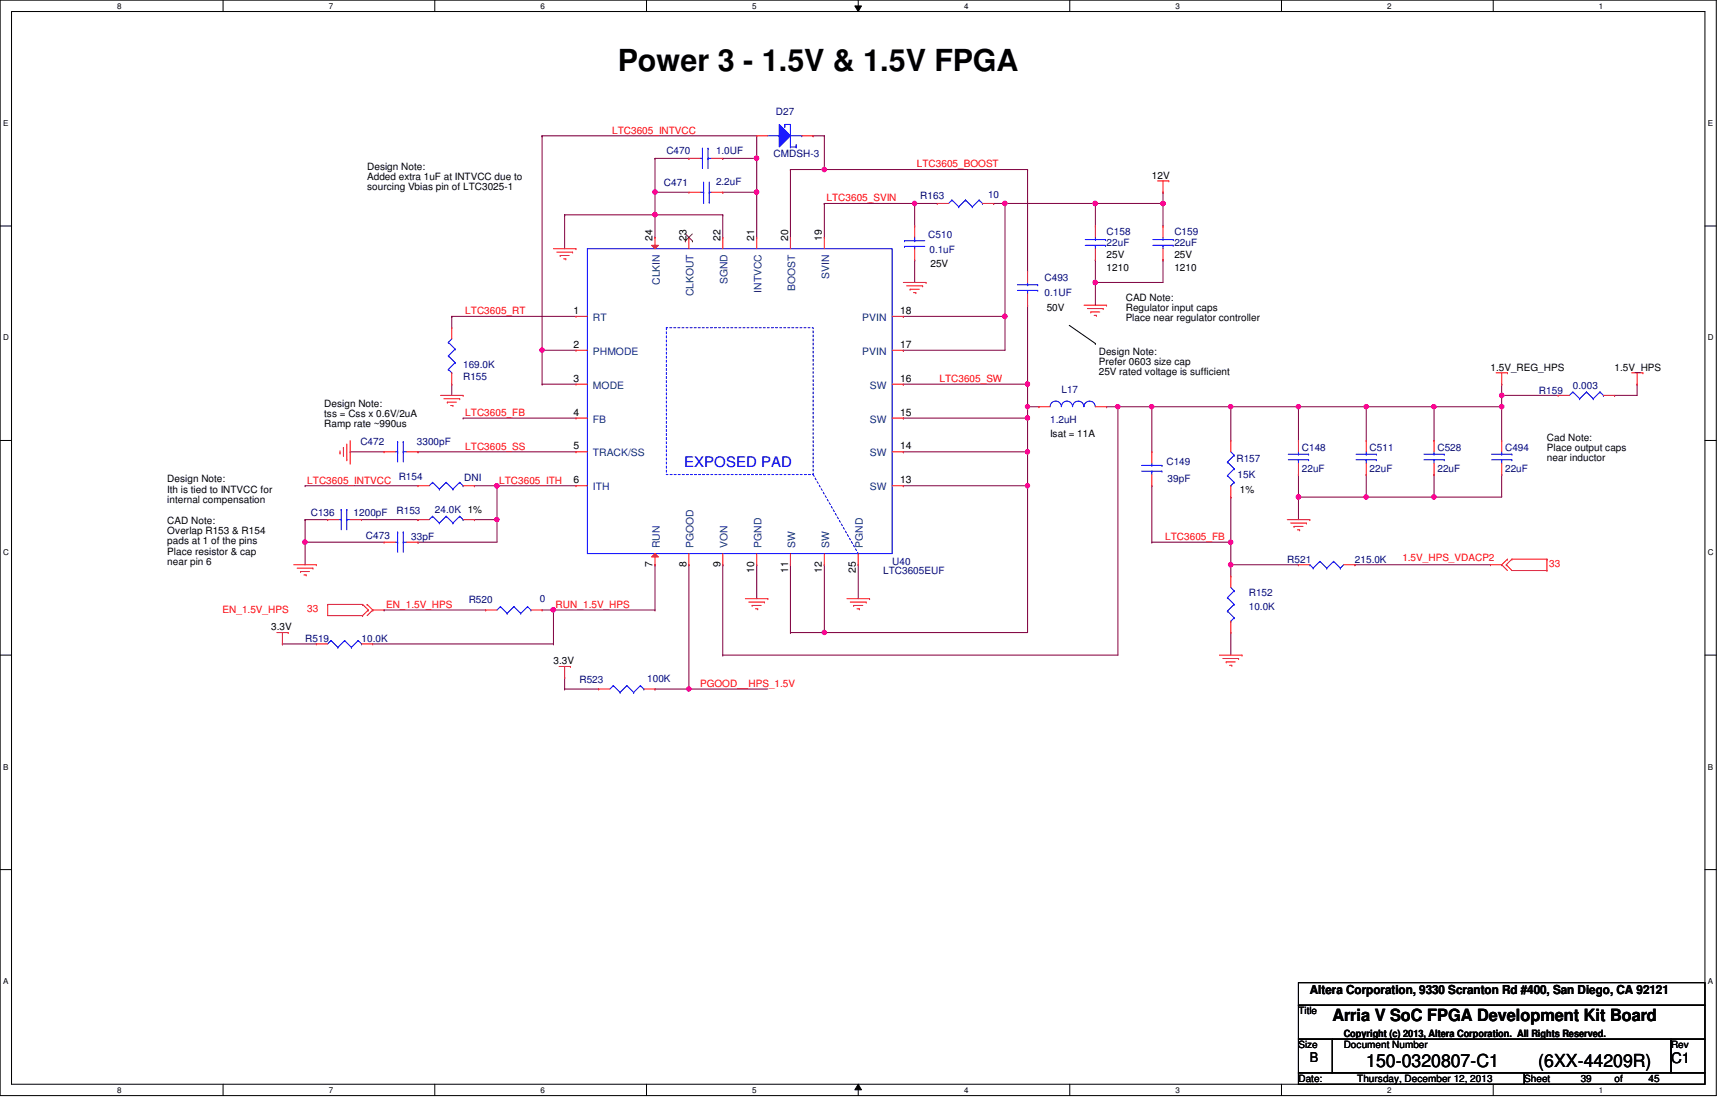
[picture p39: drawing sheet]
<svg xmlns="http://www.w3.org/2000/svg" width="432mm" height="279mm" viewBox="0 0 432 279" stroke-linecap="round" stroke-linejoin="round" font-family="sans-serif">
<defs><g id="words">
<text font-size="7.6" x="154.3" y="17.8">Power 3 - 1.5V &amp; 1.5V FPGA</text>
<g font-size="4.5">
<text x="341.2" y="266.3">150-0320807-C1</text>
<text x="384.2" y="266.3">(6XX-44209R)</text>
</g>
<text font-size="4.2" x="332.7" y="254.8">Arria V SoC FPGA Development Kit Board</text>
<text font-size="3.6" fill="#00f" x="170.9" y="116.7">EXPOSED PAD</text>
<text font-size="3.6" x="417.3" y="265.5">C1</text>
<text font-size="3.3" x="327.1" y="265.3">B</text>
<text font-size="3.1" x="327.1" y="248.2">Altera Corporation, 9330 Scranton Rd #400, San Diego, CA 92121</text>
<g font-size="2.5" fill="#000080">
<text x="193.8" y="28.8">D27</text>
<text x="166.4" y="38.4">C470</text>
<text x="178.8" y="38.4">1.0UF</text>
<text x="193.2" y="39.2">CMDSH-3</text>
<text x="165.8" y="46.6">C471</text>
<text x="178.8" y="46.3">2.2uF</text>
<text x="229.8" y="49.7">R163</text>
<text x="246.8" y="49.4">10</text>
<text x="231.8" y="59.5">C510</text>
<text x="276.4" y="58.7">C158</text>
<text x="293.3" y="58.7">C159</text>
<text x="232.1" y="63.2">0.1uF</text>
<text x="276.4" y="61.5">22uF</text>
<text x="293.3" y="61.5">22uF</text>
<text x="260.9" y="70.2">C493</text>
<text x="260.9" y="73.9">0.1UF</text>
<text x="115.7" y="94.8">R155</text>
<text x="115.7" y="91.9">169.0K</text>
<text x="265.1" y="98.2">L17</text>
<text x="384.3" y="98.4">R159</text>
<text x="392.8" y="97">0.003</text>
<text x="262.3" y="105.5">1.2uH</text>
<text x="90" y="111.1">C472</text>
<text x="104.1" y="111.1">3300pF</text>
<text x="325.1" y="112.5">C148</text>
<text x="342.1" y="112.5">C511</text>
<text x="359" y="112.5">C528</text>
<text x="375.9" y="112.5">C494</text>
<text x="99.6" y="119.9">R154</text>
<text x="291.3" y="116.2">C149</text>
<text x="308.8" y="115.4">R157</text>
<text x="309.1" y="119.3">15K</text>
<text x="325.1" y="117.9">22uF</text>
<text x="342.1" y="117.9">22uF</text>
<text x="359" y="117.9">22uF</text>
<text x="375.9" y="117.9">22uF</text>
<text x="116" y="120.1">DNI</text>
<text x="291.6" y="120.4">39pF</text>
<text x="77.6" y="128.9">C136</text>
<text x="88.3" y="128.9">1200pF</text>
<text x="99" y="128.3">R153</text>
<text x="108.6" y="128.1">24.0K 1%</text>
<text x="91.4" y="134.5">C473</text>
<text x="102.7" y="134.8">33pF</text>
<text x="220.6" y="143.3">LTC3605EUF</text>
<text x="222.8" y="141">U40</text>
<text x="321.5" y="140.5">R521</text>
<text x="338.4" y="140.5">215.0K</text>
<text x="311.9" y="148.9">R152</text>
<text x="117.1" y="150.6">R520</text>
<text x="134.8" y="150.3">0</text>
<text x="311.9" y="152.3">10.0K</text>
<text x="76.2" y="160.2">R519</text>
<text x="90.3" y="160.2">10.0K</text>
<text x="144.7" y="170.6">R523</text>
<text x="161.6" y="170.3">100K</text>
</g>
<g font-size="2.5" fill="#f00">
<text x="152.9" y="33.4">LTC3605_INTVCC</text>
<text x="229" y="41.8">LTC3605_BOOST</text>
<text x="206.4" y="50.2">LTC3605_SVIN</text>
<text x="116.2" y="78.4">LTC3605_RT</text>
<text x="234.6" y="95.4">LTC3605_SW</text>
<text x="116.2" y="103.8">LTC3605_FB</text>
<text x="116.2" y="112.3">LTC3605_SS</text>
<text x="76.8" y="120.7">LTC3605_INTVCC</text>
<text x="124.7" y="120.7">LTC3605_ITH</text>
<text x="291" y="134.8">LTC3605_FB</text>
<text x="350.2" y="140.2">1.5V_HPS_VDACP2</text>
<text x="386.9" y="141.6">33</text>
<text x="55.6" y="153.2">EN_1.5V_HPS</text>
<text x="76.8" y="152.9">33</text>
<text x="96.5" y="151.8">EN_1.5V_HPS</text>
<text x="138.8" y="151.8">RUN_1.5V_HPS</text>
<text x="174.8" y="171.5">PGOOD__HPS_1.5V</text>
</g>
<g font-size="2.5">
<text x="91.7" y="42.3">Design Note:</text>
<text x="91.7" y="44.9">Added extra 1uF at INTVCC due to</text>
<text x="91.7" y="47.5">sourcing Vbias pin of LTC3025-1</text>
<text x="287.7" y="44.6">12V</text>
<text x="163" y="60.1" transform="rotate(-90 163 60.1)">24</text>
<text x="171.4" y="60.1" transform="rotate(-90 171.4 60.1)">23</text>
<text x="179.9" y="60.1" transform="rotate(-90 179.9 60.1)">22</text>
<text x="188.4" y="60.1" transform="rotate(-90 188.4 60.1)">21</text>
<text x="196.8" y="60.1" transform="rotate(-90 196.8 60.1)">20</text>
<text x="205.3" y="60.1" transform="rotate(-90 205.3 60.1)">19</text>
<text x="276.4" y="64.3">25V</text>
<text x="293.3" y="64.3">25V</text>
<text x="232.4" y="66.6">25V</text>
<text x="276.4" y="67.7">1210</text>
<text x="293.3" y="67.7">1210</text>
<text x="261.4" y="77.6">50V</text>
<text x="281.1" y="75.1">CAD Note:</text>
<text x="281.1" y="77.6">Regulator input caps</text>
<text x="143.3" y="78.4">1</text>
<text x="224.8" y="78.4">18</text>
<text x="281.1" y="80.2">Place near regulator controller</text>
<text x="143.3" y="86.9">2</text>
<text x="224.8" y="86.9">17</text>
<text x="274.4" y="88.6">Design Note:</text>
<text x="143.3" y="95.3">3</text>
<text x="224.8" y="95.3">16</text>
<text x="274.4" y="91.1">Prefer 0603 size cap</text>
<text x="274.4" y="93.7">25V rated voltage is sufficient</text>
<text x="372.2" y="92.5">1.5V_REG_HPS</text>
<text x="403.2" y="92.5">1.5V_HPS</text>
<text x="81" y="101.6">Design Note:</text>
<text x="81" y="104.1">tss = Css x 0.6V/2uA</text>
<text x="81" y="106.7">Ramp rate ~990us</text>
<text x="143.3" y="103.8">4</text>
<text x="224.8" y="103.8">15</text>
<text x="143.3" y="112.2">5</text>
<text x="224.8" y="112.2">14</text>
<text x="262.3" y="109.2">Isat = 11A</text>
<text x="386.3" y="110">Cad Note:</text>
<text x="386.3" y="112.6">Place output caps</text>
<text x="386.3" y="115.2">near inductor</text>
<text x="41.8" y="120.4">Design Note:</text>
<text x="41.8" y="123">Ith is tied to INTVCC for</text>
<text x="41.8" y="125.6">internal compensation</text>
<text x="143.3" y="120.7">6</text>
<text x="224.8" y="120.7">13</text>
<text x="309.6" y="123">1%</text>
<text x="41.8" y="130.8">CAD Note:</text>
<text x="41.8" y="133.3">Overlap R153 &amp; R154</text>
<text x="41.8" y="135.9">pads at 1 of the pins</text>
<text x="41.8" y="138.5">Place resistor &amp; cap</text>
<text x="41.8" y="141.1">near pin 6</text>
<text x="163" y="141.6" transform="rotate(-90 163 141.6)">7</text>
<text x="171.4" y="141.6" transform="rotate(-90 171.4 141.6)">8</text>
<text x="179.9" y="141.6" transform="rotate(-90 179.9 141.6)">9</text>
<text x="188.4" y="143.1" transform="rotate(-90 188.4 143.1)">10</text>
<text x="196.8" y="143.1" transform="rotate(-90 196.8 143.1)">11</text>
<text x="205.3" y="143.1" transform="rotate(-90 205.3 143.1)">12</text>
<text x="213.7" y="143.1" transform="rotate(-90 213.7 143.1)">25</text>
<text x="67.7" y="157.4">3.3V</text>
<text x="138.2" y="165.8">3.3V</text>
<text x="324.3" y="253.2">Title</text>
<text x="324.3" y="261.7">Size</text>
<text x="335.6" y="259">Copyright (c) 2013, Altera Corporation. All Rights Reserved.</text>
<text x="335.6" y="261.7">Document Number</text>
<text x="417.3" y="261.7">Rev</text>
<text x="324.3" y="270.1">Date:</text>
<text x="339" y="270.1">Thursday, December 12, 2013</text>
<text x="380.7" y="270.1">Sheet</text>
<text x="394.8" y="270.1">39</text>
<text x="403.2" y="270.1">of</text>
<text x="411.7" y="270.1">45</text>
</g>
<g font-size="2.5" fill="#004080">
<text x="164.8" y="71.1" transform="rotate(-90 164.8 71.1)">CLKIN</text>
<text x="181.7" y="71" transform="rotate(-90 181.7 71)">SGND</text>
<text x="207.1" y="69.6" transform="rotate(-90 207.1 69.6)">SVIN</text>
<text x="173.2" y="74" transform="rotate(-90 173.2 74)">CLKOUT</text>
<text x="190.2" y="73.1" transform="rotate(-90 190.2 73.1)">INTVCC</text>
<text x="198.6" y="72.6" transform="rotate(-90 198.6 72.6)">BOOST</text>
<text x="148.1" y="80.1">RT</text>
<text x="215.3" y="80.1">PVIN</text>
<text x="148.1" y="88.6">PHMODE</text>
<text x="215.3" y="88.6">PVIN</text>
<text x="148.1" y="97.1">MODE</text>
<text x="217.2" y="97.1">SW</text>
<text x="148.1" y="105.5">FB</text>
<text x="217.2" y="105.5">SW</text>
<text x="148.1" y="114">TRACK/SS</text>
<text x="217.2" y="114">SW</text>
<text x="148.1" y="122.4">ITH</text>
<text x="217.2" y="122.4">SW</text>
<text x="164.8" y="136.8" transform="rotate(-90 164.8 136.8)">RUN</text>
<text x="173.2" y="136.8" transform="rotate(-90 173.2 136.8)">PGOOD</text>
<text x="181.7" y="136.8" transform="rotate(-90 181.7 136.8)">VON</text>
<text x="190.2" y="136.8" transform="rotate(-90 190.2 136.8)">PGND</text>
<text x="198.6" y="136.8" transform="rotate(-90 198.6 136.8)">SW</text>
<text x="207.1" y="136.8" transform="rotate(-90 207.1 136.8)">SW</text>
<text x="215.5" y="136.8" transform="rotate(-90 215.5 136.8)">PGND</text>
</g>
<g font-size="2">
<text x="29.3" y="2.2">8</text>
<text x="82.1" y="2.2">7</text>
<text x="135" y="2.2">6</text>
<text x="187.9" y="2.2">5</text>
<text x="240.7" y="2.2">4</text>
<text x="293.6" y="2.2">3</text>
<text x="346.5" y="2.2">2</text>
<text x="399.3" y="2.2">1</text>
<text x=".8" y="31.5">E</text>
<text x="426.5" y="31.5">E</text>
<text x=".8" y="85">D</text>
<text x="426.5" y="85">D</text>
<text x=".8" y="138.6">C</text>
<text x="426.5" y="138.6">C</text>
<text x=".8" y="192.2">B</text>
<text x="426.5" y="192.2">B</text>
<text x=".8" y="245.7">A</text>
<text x="426.5" y="245.7">A</text>
<text x="29.3" y="272.9">8</text>
<text x="82.1" y="272.9">7</text>
<text x="135" y="272.9">6</text>
<text x="187.9" y="272.9">5</text>
<text x="240.7" y="272.9">4</text>
<text x="293.6" y="272.9">3</text>
<text x="346.5" y="272.9">2</text>
<text x="399.3" y="272.9">1</text>
</g>
</g></defs>
<path d="M0 0h428.6v273.6h-428.6zM2.9 2.9h422.9v267.8h-422.9z" fill="none" stroke="#000" stroke-width=".25"/>
<g fill="#fff">
<path d="M29.3 .4h1.1v2.2h-1.1z"/>
<path d="M29.3 271.1h1.1v2.2h-1.1z"/>
</g>
<path d="M55.7 0v2.9M55.7 270.7v2.9" fill="none" stroke="#000" stroke-width=".25"/>
<g fill="#fff">
<path d="M82.1 .4h1.1v2.2h-1.1z"/>
<path d="M82.1 271.1h1.1v2.2h-1.1z"/>
</g>
<path d="M108.6 0v2.9M108.6 270.7v2.9" fill="none" stroke="#000" stroke-width=".25"/>
<g fill="#fff">
<path d="M135 .4h1.1v2.2h-1.1z"/>
<path d="M135 271.1h1.1v2.2h-1.1z"/>
</g>
<path d="M161.5 0v2.9M161.5 270.7v2.9" fill="none" stroke="#000" stroke-width=".25"/>
<g fill="#fff">
<path d="M187.9 .4h1.1v2.2h-1.1z"/>
<path d="M187.9 271.1h1.1v2.2h-1.1z"/>
</g>
<path d="M213.5 1.5h1.6l-.8 1.4zM214.3 0v2.9M214.3 270.7l.8 1.4h-1.6zM214.3 270.7v2.9" fill="none" stroke="#000" stroke-width=".25"/>
<path d="M213.5 1.5h1.6l-.8 1.4zM214.3 270.7l.8 1.4h-1.6z" fill="#000"/>
<g fill="#fff">
<path d="M240.7 .4h1.2v2.2h-1.2z"/>
<path d="M240.7 271.1h1.2v2.2h-1.2z"/>
</g>
<path d="M267.2 0v2.9M267.2 270.7v2.9" fill="none" stroke="#000" stroke-width=".25"/>
<g fill="#fff">
<path d="M293.6 .4h1.1v2.2h-1.1z"/>
<path d="M293.6 271.1h1.1v2.2h-1.1z"/>
</g>
<path d="M320 0v2.9M320 270.7v2.9" fill="none" stroke="#000" stroke-width=".25"/>
<g fill="#fff">
<path d="M346.5 .4h1.1v2.2h-1.1z"/>
<path d="M346.5 271.1h1.1v2.2h-1.1z"/>
</g>
<path d="M372.9 0v2.9M372.9 270.7v2.9" fill="none" stroke="#000" stroke-width=".25"/>
<g fill="#fff">
<path d="M399.3 .4h1.1v2.2h-1.1z"/>
<path d="M399.3 271.1h1.1v2.2h-1.1z"/>
<path d="M.8 29.6h1.3v2.3h-1.3z"/>
<path d="M426.5 29.6h1.3v2.3h-1.3z"/>
<path d="M.8 83.2h1.4v2.2h-1.4z"/>
<path d="M426.5 83.2h1.4v2.2h-1.4z"/>
</g>
<path d="M0 56.4h2.9M425.8 56.4h2.8" fill="none" stroke="#000" stroke-width=".25"/>
<g fill="#fff">
<path d="M.8 136.7h1.4v2.3h-1.4z"/>
<path d="M426.5 136.7h1.4v2.3h-1.4z"/>
</g>
<path d="M0 110h2.9M425.8 110h2.8" fill="none" stroke="#000" stroke-width=".25"/>
<g fill="#fff">
<path d="M.8 190.3h1.3v2.3h-1.3z"/>
<path d="M426.5 190.3h1.3v2.3h-1.3z"/>
</g>
<path d="M0 163.6h2.9M425.8 163.6h2.8" fill="none" stroke="#000" stroke-width=".25"/>
<g fill="#fff">
<path d="M.8 243.9h1.3v2.2h-1.3z"/>
<path d="M426.5 243.9h1.3v2.2h-1.3z"/>
</g>
<path d="M267 81.2l6.6 4.6M273.6 85.8h.1M0 217.1h2.9M425.8 217.1h2.8" fill="none" stroke="#000" stroke-width=".25"/>
<path d="M375 98.7h.1M375 98.7h14.1" fill="none" stroke="#800040" stroke-width=".25"/>
<circle cx="375" cy="98.7" r=".56" fill="#f0f"/>
<circle cx="375" cy="98.7" r=".56" fill="none" stroke="#f0f" stroke-width=".25"/>
<g fill="none" stroke="#800040" stroke-width=".25">
<path d="M141 53.6h.1M141 53.6v8.5M403.2 98.7h.1M408.9 95.9h.1M408.9 95.9v2.8h-5.7M87.5 112.8h.1M87.5 112.8h8.4M118.5 121.3h.1M118.5 129.8h.1M118.5 121.3h5.6M124.1 121.3h.1M124.1 121.3v8.5h-5.6"/>
<path d="M287.7 121.3h.1M287.7 121.3v14.1M135.4 152.3h2.8M138.2 152.3h.1M197.4 141h.1M197.4 141v16.9M205.9 157.9h.1M205.9 157.9h50.7M141 172h.1M141 169.2h.1M141 172h8.5M141 169.2v2.8"/>
<path d="M172 172h.1M172 172h19.8"/>
</g>
<circle cx="205.9" cy="157.9" r=".55" fill="#f0f"/>
<circle cx="205.9" cy="157.9" r=".55" fill="none" stroke="#f0f" stroke-width=".25"/>
<path d="M324.3 118.5h.1M324.3 118.5v5.6" fill="none" stroke="#800040" stroke-width=".25"/>
<circle cx="324.3" cy="124.1" r=".56" fill="#f0f"/>
<circle cx="324.3" cy="124.1" r=".56" fill="none" stroke="#f0f" stroke-width=".25"/>
<path d="M256.6 42.3h.1M256.6 42.3v25.4M290.4 48h.1M290.4 48v2.8M256.6 95.9h.1M256.6 95.9v5.7" fill="none" stroke="#800040" stroke-width=".25"/>
<circle cx="290.4" cy="50.8" r=".56" fill="#f0f"/>
<circle cx="290.4" cy="50.8" r=".56" fill="none" stroke="#f0f" stroke-width=".25"/>
<path d="M248.2 50.8h.1M248.2 50.8h2.8M256.6 101.6h.1M256.6 101.6v2.8M256.6 101.6h2.9" fill="none" stroke="#800040" stroke-width=".25"/>
<circle cx="256.6" cy="101.5" r=".54" fill="#f0f"/>
<circle cx="256.6" cy="101.5" r=".54" fill="none" stroke="#f0f" stroke-width=".25"/>
<path d="M256.6 76.2h.1M256.6 76.2v19.7M256.6 112.8h.1M256.6 112.8v8.5h-31M225.6 121.3h.1M163.6 141h.1M163.6 141v11.3M197.4 157.9h.1M205.9 141h.1M205.9 141v16.9h-8.5M180.5 163.6h.1M180.5 163.6h98.7" fill="none" stroke="#800040" stroke-width=".25"/>
<circle cx="256.6" cy="95.9" r=".55" fill="#f0f"/>
<circle cx="256.6" cy="95.9" r=".55" fill="none" stroke="#f0f" stroke-width=".25"/>
<path d="M251 50.8h.1M251 50.8v28.2" fill="none" stroke="#800040" stroke-width=".25"/>
<circle cx="250.9" cy="79" r=".56" fill="#f0f"/>
<circle cx="250.9" cy="79" r=".56" fill="none" stroke="#f0f" stroke-width=".25"/>
<circle cx="250.9" cy="50.8" r=".56" fill="#f0f"/>
<circle cx="250.9" cy="50.8" r=".56" fill="none" stroke="#f0f" stroke-width=".25"/>
<path d="M205.9 50.8h.1M205.9 50.8h22.5M225.6 79h.1M225.6 79h25.4" fill="none" stroke="#800040" stroke-width=".25"/>
<circle cx="228.4" cy="50.8" r=".55" fill="#f0f"/>
<circle cx="228.4" cy="50.8" r=".55" fill="none" stroke="#f0f" stroke-width=".25"/>
<path d="M141 53.6h.1M141 53.6h22.6M228.4 50.8h.1M228.4 50.8v5.6" fill="none" stroke="#800040" stroke-width=".25"/>
<circle cx="163.6" cy="53.6" r=".56" fill="#f0f"/>
<circle cx="163.6" cy="53.6" r=".56" fill="none" stroke="#f0f" stroke-width=".25"/>
<path d="M197.4 42.3h.1M197.4 42.3h8.5M251 50.8h.1M251 50.8h22.6" fill="none" stroke="#800040" stroke-width=".25"/>
<circle cx="273.5" cy="50.8" r=".56" fill="#f0f"/>
<circle cx="273.5" cy="50.8" r=".56" fill="none" stroke="#f0f" stroke-width=".25"/>
<path d="M189 39.5h.1M189 39.5v8.5" fill="none" stroke="#800040" stroke-width=".25"/>
<circle cx="188.9" cy="48" r=".56" fill="#f0f"/>
<circle cx="188.9" cy="48" r=".56" fill="none" stroke="#f0f" stroke-width=".25"/>
<path d="M163.6 39.5h.1M163.6 39.5h8.4M163.6 39.5v8.5M172 39.5h.1M180.5 39.5h.1M180.5 39.5h8.5" fill="none" stroke="#800040" stroke-width=".25"/>
<circle cx="163.6" cy="48" r=".56" fill="#f0f"/>
<circle cx="163.6" cy="48" r=".56" fill="none" stroke="#f0f" stroke-width=".25"/>
<path d="M189 33.9h.1M189 33.9v5.6" fill="none" stroke="#800040" stroke-width=".25"/>
<circle cx="188.9" cy="39.5" r=".56" fill="#f0f"/>
<circle cx="188.9" cy="39.5" r=".56" fill="none" stroke="#f0f" stroke-width=".25"/>
<path d="M135.4 33.9h.1M135.4 33.9v53.6M228.4 64.9h.1M228.4 64.9v5.6" fill="none" stroke="#800040" stroke-width=".25"/>
<circle cx="135.4" cy="87.4" r=".55" fill="#f0f"/>
<circle cx="135.4" cy="87.4" r=".55" fill="none" stroke="#f0f" stroke-width=".25"/>
<g fill="none" stroke="#800040" stroke-width=".25">
<path d="M135.4 33.9h.1M135.4 33.9h53.6M197.4 42.3h.1M197.4 42.3v17M112.8 95.9h.1M112.8 95.9v2.8M135.4 87.5h.1M135.4 87.5v8.4M76.2 129.8h.1M76.2 135.4h.1M76.2 129.8h5.6M76.2 135.4v5.6"/>
<path d="M90.3 129.8h14.1M104.4 129.8h.1"/>
</g>
<circle cx="76.2" cy="135.4" r=".56" fill="#f0f"/>
<circle cx="76.2" cy="135.4" r=".56" fill="none" stroke="#f0f" stroke-width=".25"/>
<path d="M135.4 95.9h.1M135.4 87.5h.1M135.4 95.9h8.4M135.4 87.5h8.4M76.2 129.8h.1M76.2 135.4h.1M76.2 129.8v5.6M76.2 135.4h19.7M124.1 129.8h.1M124.1 129.8v5.6" fill="none" stroke="#800040" stroke-width=".25"/>
<circle cx="124.1" cy="129.7" r=".55" fill="#f0f"/>
<circle cx="124.1" cy="129.7" r=".55" fill="none" stroke="#f0f" stroke-width=".25"/>
<g fill="none" stroke="#800040" stroke-width=".25">
<path d="M203.1 33.9h.1M203.1 33.9h2.8M205.9 33.9h.1M205.9 33.9v8.4M163.6 53.6h.1M163.6 48h.1M163.6 53.6h16.9M163.6 48h8.4M163.6 48v5.6M180.5 48h.1M180.5 48h8.5M189 48h.1"/>
<path d="M189 48v11.3M375 98.7h.1M375 98.7v11.3M115.7 104.4h.1M115.7 104.4h28.1M341.2 101.6h.1M341.2 101.6h33.8M358.1 101.6h.1M375 118.5h.1M375 101.6h.1M375 118.5v5.6M104.4 135.4h.1"/>
<path d="M104.4 135.4h19.7M287.7 135.4h.1M287.7 135.4h19.7"/>
</g>
<circle cx="375" cy="101.5" r=".55" fill="#f0f"/>
<circle cx="375" cy="101.5" r=".55" fill="none" stroke="#f0f" stroke-width=".25"/>
<path d="M358.1 118.5h.1M358.1 118.5v5.6M358.1 124.1h.1M358.1 124.1h16.9" fill="none" stroke="#800040" stroke-width=".25"/>
<circle cx="358.1" cy="124.1" r=".56" fill="#f0f"/>
<circle cx="358.1" cy="124.1" r=".56" fill="none" stroke="#f0f" stroke-width=".25"/>
<path d="M358.1 101.6h.1M358.1 101.6v8.4" fill="none" stroke="#800040" stroke-width=".25"/>
<circle cx="358.1" cy="101.5" r=".55" fill="#f0f"/>
<circle cx="358.1" cy="101.5" r=".55" fill="none" stroke="#f0f" stroke-width=".25"/>
<path d="M341.2 124.1h.1M341.2 124.1h16.9" fill="none" stroke="#800040" stroke-width=".25"/>
<circle cx="341.2" cy="124.1" r=".55" fill="#f0f"/>
<circle cx="341.2" cy="124.1" r=".55" fill="none" stroke="#f0f" stroke-width=".25"/>
<path d="M307.4 101.6h.1M307.4 101.6h16.9M307.4 157.9h.1M307.4 157.9v5.7" fill="none" stroke="#800040" stroke-width=".25"/>
<circle cx="324.3" cy="101.5" r=".55" fill="#f0f"/>
<circle cx="324.3" cy="101.5" r=".55" fill="none" stroke="#f0f" stroke-width=".25"/>
<circle cx="307.3" cy="101.5" r=".55" fill="#f0f"/>
<circle cx="307.3" cy="101.5" r=".55" fill="none" stroke="#f0f" stroke-width=".25"/>
<path d="M228.4 50.8h.1M228.4 50.8h5.7M256.6 121.3h.1M256.6 121.3v36.6" fill="none" stroke="#800040" stroke-width=".25"/>
<circle cx="256.6" cy="121.3" r=".55" fill="#f0f"/>
<circle cx="256.6" cy="121.3" r=".55" fill="none" stroke="#f0f" stroke-width=".25"/>
<path d="M273.6 64.9h.1M273.6 70.5h.1M273.6 64.9v11.3M290.4 64.9h.1M290.4 64.9v5.6h-16.8M307.4 124.1h.1M307.4 124.1v11.3M163.6 172h.1M163.6 172h8.4" fill="none" stroke="#800040" stroke-width=".25"/>
<circle cx="273.5" cy="70.5" r=".56" fill="#f0f"/>
<circle cx="273.5" cy="70.5" r=".56" fill="none" stroke="#f0f" stroke-width=".25"/>
<path d="M205.9 50.8h.1M205.9 50.8v8.5M273.6 50.8h.1M273.6 50.8h16.8M273.6 50.8v5.6M290.4 50.8h.1M290.4 50.8v5.6M172 141h.1M172 141v31" fill="none" stroke="#800040" stroke-width=".25"/>
<circle cx="172" cy="172" r=".54" fill="#f0f"/>
<circle cx="172" cy="172" r=".54" fill="none" stroke="#f0f" stroke-width=".25"/>
<path d="M163.6 53.6h.1M163.6 53.6v5.7M180.5 53.6h.1M180.5 53.6v5.7M279.2 101.6h.1M279.2 101.6v62M324.3 124.1h.1M324.3 124.1v5.7" fill="none" stroke="#800040" stroke-width=".25"/>
<circle cx="279.2" cy="101.5" r=".55" fill="#f0f"/>
<circle cx="279.2" cy="101.5" r=".55" fill="none" stroke="#f0f" stroke-width=".25"/>
<g fill="none" stroke="#800040" stroke-width=".25">
<path d="M225.6 112.8h.1M256.6 104.4h.1M256.6 104.4v8.4h-31M276.4 101.6h.1M276.4 101.6h11.3M279.2 101.6h.1M324.3 101.6h.1M324.3 101.6h16.9M324.3 101.6v8.4M324.3 124.1h.1M324.3 124.1h16.9M214.3 141h.1"/>
<path d="M214.3 141v8.5"/>
</g>
<circle cx="256.6" cy="112.8" r=".55" fill="#f0f"/>
<circle cx="256.6" cy="112.8" r=".55" fill="none" stroke="#f0f" stroke-width=".25"/>
<circle cx="256.6" cy="104.3" r=".55" fill="#f0f"/>
<circle cx="256.6" cy="104.3" r=".55" fill="none" stroke="#f0f" stroke-width=".25"/>
<path d="M205.9 42.3h.1M205.9 42.3h50.7M225.6 95.9h.1M225.6 95.9h31M225.6 104.4h.1M225.6 104.4h31" fill="none" stroke="#800040" stroke-width=".25"/>
<circle cx="205.9" cy="42.3" r=".56" fill="#f0f"/>
<circle cx="205.9" cy="42.3" r=".56" fill="none" stroke="#f0f" stroke-width=".25"/>
<path d="M251 79h.1M251 79v8.5h-25.4M225.6 87.5h.1M341.2 118.5h.1M341.2 101.6h.1M341.2 101.6v8.4M341.2 118.5v5.6" fill="none" stroke="#800040" stroke-width=".25"/>
<circle cx="341.2" cy="101.5" r=".54" fill="#f0f"/>
<circle cx="341.2" cy="101.5" r=".54" fill="none" stroke="#f0f" stroke-width=".25"/>
<path d="M287.7 101.6h.1M287.7 101.6h19.7M287.7 101.6v11.2" fill="none" stroke="#800040" stroke-width=".25"/>
<circle cx="287.6" cy="101.5" r=".55" fill="#f0f"/>
<circle cx="287.6" cy="101.5" r=".55" fill="none" stroke="#f0f" stroke-width=".25"/>
<g fill="none" stroke="#800040" stroke-width=".25">
<path d="M112.8 79h.1M112.8 79v2.8M112.8 79h31M104.4 112.8h.1M104.4 112.8h39.4M307.4 101.6h.1M307.4 101.6v8.4M124.1 121.3h.1M124.1 121.3h19.7M180.5 141h.1M180.5 141v22.6M189 141h.1"/>
<path d="M189 141v8.5M307.4 141h.1M307.4 141v2.8"/>
</g>
<circle cx="124.1" cy="121.3" r=".56" fill="#f0f"/>
<circle cx="124.1" cy="121.3" r=".56" fill="none" stroke="#f0f" stroke-width=".25"/>
<path d="M375 95.9h.1M375 95.9v2.8M76.2 121.3h.1M76.2 121.3h28.2M307.4 135.4h.1M307.4 135.4v5.6h16.9M95.9 152.3h.1M95.9 152.3h25.4M324.3 141h.1" fill="none" stroke="#800040" stroke-width=".25"/>
<circle cx="307.3" cy="141" r=".56" fill="#f0f"/>
<circle cx="307.3" cy="141" r=".56" fill="none" stroke="#f0f" stroke-width=".25"/>
<circle cx="307.3" cy="135.4" r=".56" fill="#f0f"/>
<circle cx="307.3" cy="135.4" r=".56" fill="none" stroke="#f0f" stroke-width=".25"/>
<path d="M138.2 152.3h.1M138.2 152.3v8.5M138.2 152.3h25.4M163.6 152.3h.1M338.4 141h.1M338.4 141h33.8M70.5 160.8h.1M70.5 160.8h8.5M93.1 160.8h45.1M138.2 160.8h.1" fill="none" stroke="#800040" stroke-width=".25"/>
<circle cx="138.2" cy="152.3" r=".56" fill="#f0f"/>
<circle cx="138.2" cy="152.3" r=".56" fill="none" stroke="#f0f" stroke-width=".25"/>
<g fill="none" stroke="#f00" stroke-width=".25">
<path d="M172 39.5h.1M172 39.5h2.9M177.7 39.5h2.8M180.5 39.5h.1M228.4 56.4h.1M228.4 56.4v2.9M289.1 45.2h2.8M290.4 48h.1M290.4 45.2v2.8M291.9 45.2h.1M138.2 62.1h5.6M139.1 62.9h3.9"/>
<path d="M139.9 63.8h.1M139.9 63.8h2.3M140.8 64.6h.5M141.3 64.6h.1M143 62.9h.1M143.8 62.1h.1M225.6 70.5h5.7M226.4 71.4h4M227.3 72.2h.1M227.3 72.2h2.3M228.1 73.1h.6M228.4 64.9h.1"/>
<path d="M228.4 62.1v2.8M228.7 73.1h.1M230.4 71.4h.1M231.3 70.5h.1M270.7 76.2h5.7M271.6 77h3.9M272.4 77.9h.1M272.4 77.9h2.3M273.3 78.7h.5M273.8 78.7h.1M275.5 77h.1M276.4 76.2h.1"/>
<path d="M110 98.7h5.7M110.9 99.6h3.9M114.8 99.6h.1M115.7 98.7h.1M373.6 93.1h2.9M375 95.9h.1M375 93.1v2.8M376.5 93.1h.1M407.5 93.1h2.8M408.9 95.9h.1M408.9 93.1v2.8M410.3 93.1h.1"/>
<path d="M84.9 113.1h.1M84.9 112.6v.5M85.8 111.7h.1M85.8 111.7v2.3M86.6 114.8h.1M86.6 110.9v3.9M87.5 115.7h.1M87.5 110v5.7M95.9 112.8h.1M95.9 112.8h2.8M101.6 112.8h2.8M104.4 112.8h.1"/>
<path d="M111.7 100.4h.1M111.7 100.4h2.3M112.6 101.3h.5M113.1 101.3h.1M358.1 110h.1M358.1 118.5h.1M358.1 110v2.8M358.1 115.7v2.8M321.5 129.8h5.6M322.3 130.6h4M323.2 131.4h.1M323.2 131.4h2.2"/>
<path d="M324 132.3h.6M324.6 132.3h.1M326.3 130.6h.1M327.1 129.8h.1M376.5 139.6h.1M376.5 139.6l-1.5 1.4M377.6 139.6h.1M377.6 139.6h8.7M377.6 139.6l-1.4 1.4M386.3 139.6h.1M386.3 139.6v2.9M69.1 157.9h2.9"/>
<path d="M70.5 157.9v2.9M72 157.9h.1M73.4 141h5.6M74.2 141.9h3.9M75.1 142.7h.1M75.1 142.7h2.2M75.9 143.6h.6M76.5 143.6h.1M78.1 141.9h.1M79 141h.1M81.8 150.9h.1M81.8 150.9h8.8"/>
<path d="M81.8 150.9v2.8h8.8M90.6 150.9h.1M90.6 153.7h.1M90.6 150.9l1.4 1.4M91.7 150.9h.1M91.7 150.9l1.4 1.4M92 152.3h.1M92 152.3l-1.4 1.4M93.1 152.3h.1M93.1 152.3l-1.4 1.4M93.1 152.3h2.8M186.1 149.5h5.7"/>
<path d="M187 150.3h3.9M187.8 151.2h.1M187.8 151.2h2.3M188.7 152h.5M189.2 152h.1M190.9 150.3h.1M191.8 149.5h.1M211.5 149.5h5.7M212.3 150.3h4M213.2 151.2h.1M213.2 151.2h2.3M214 152h.6"/>
<path d="M214.6 152h.1M216.3 150.3h.1M217.2 149.5h.1M372.2 141h.1M372.2 141h2.8M375 141h.1M375 141l1.5 1.5M376.2 141h.1M376.2 141l1.4 1.5h8.7M386.3 142.5h.1M70.5 160.8h.1M139.6 166.4h2.9"/>
<path d="M141 169.2h.1M141 166.4v2.8M142.5 166.4h.1M304.5 163.6h5.7M305.4 164.4h3.9M306.2 165.3h.1M306.2 165.3h2.3M307.1 166.1h.5M307.6 166.1h.1M309.3 164.4h.1M310.2 163.6h.1"/>
</g>
<path d="M324.3 245.4h101.5v5.6h-101.5zM324.3 251h101.5v8.5h-101.5zM324.3 259.5h8.4v8.4h-8.4zM332.7 259.5h84.6v8.4h-84.6zM417.3 259.5h8.5v8.4h-8.5zM324.3 267.9h56.4v2.8h-56.4zM380.7 267.9h45.1v2.8h-45.1z" fill="none" stroke="#000" stroke-width=".25"/>
<g fill="none" stroke="#00f" stroke-width=".25">
<path d="M174.9 39.5h.5M175.4 37h.1M175.4 39.5h.1M175.4 37v5.1M176.8 39.5h.1M176.8 37h.1M176.8 39.5h.9M176.8 37v5.1M228.4 59.3v.8M225.9 61.5h.1M225.9 60.1h.1M225.9 61.5h5.1"/>
<path d="M225.9 60.1h5.1M228.4 60.1h.1M228.4 61.5h.1M228.4 61.5v.6M98.7 112.8h.6M99.3 110.3h.1M99.3 112.8h.1M99.3 110.3v5.1M100.7 112.8h.1M100.7 110.3h.1M100.7 112.8h.9M100.7 110.3v5.1"/>
<path d="M355.6 114.8h5.1M355.6 113.4h5.1M358.1 113.4h.1M358.1 114.8h.1M358.1 112.8v.6M358.1 114.8v.9M360.7 114.8h.1M360.7 113.4h.1"/>
</g>
<path d="M194.6 31.1l2.8 2.8-2.8 2.8z" fill="#00f"/>
<g fill="none" stroke="#00f" stroke-width=".25">
<path d="M191.8 33.9h2.8M194.6 31.1l2.8 2.8-2.8 2.8zM194.6 33.9h.1M196 31.1h.1M196 31.6h.1M196 31.1h1.4v5.6M196 31.1v.5M197.4 36.7h.1M197.4 33.9h2.8M197.4 36.7h1.4M198.8 36.7h.1M198.8 36.2h.1"/>
<path d="M198.8 36.2v.5M200.2 33.9h.1M174.9 48h.8M175.7 50.5h.1M175.7 48h.1M175.7 45.5v5M177.1 48h.1M177.1 50.5h.1M177.1 48h.6M177.1 45.5v5M146.7 62.1h76.1v76.1h-76.1zM112 85.5h.1"/>
<path d="M112 88.9h.1M112 92.2h.1M112 85.5l1.7 1.7M112 88.9l1.7 1.7M112 92.2l.8 .9M112.8 93.1h.1M112.8 84.6l-.8 .9M113.7 87.2h.1M113.7 90.6h.1M113.7 87.2l-1.7 1.7M113.7 90.6l-1.7 1.6M306.5 115.4h.1"/>
<path d="M306.5 118.7h.1M306.5 115.4l1.7 1.7M306.5 118.7l1.7 1.7M307.4 112.8l.8 .9M308.2 113.7h.1M308.2 117.1h.1M308.2 113.7l-1.7 1.7M308.2 117.1l-1.7 1.6M338.7 114.8h5M338.7 113.4h5M341.2 113.4h.1M341.2 114.8h.1"/>
<path d="M341.2 112.8v.6M341.2 114.8v.9M343.7 114.8h.1M343.7 113.4h.1M84.6 129.8h.6M85.2 127.2h.1M85.2 129.8h.1M85.2 127.2v5.1M86.6 129.8h.1M86.6 127.2h.1M86.6 129.8h.9M86.6 127.2v5.1"/>
<path d="M98.7 135.4h.6M99.3 135.4h.1M99.3 132.8h.1M99.3 132.8v5.1M100.7 132.8h.1M100.7 135.4h.1M100.7 135.4h.9M100.7 132.8v5.1M307.4 121.3h.1M308.2 120.4h.1M308.2 120.4l-.8 .9M82.7 159.9h.1"/>
<path d="M82.7 159.9l-.9 .9M82.7 159.9l1.7 1.7M86.1 159.9h.1M86.1 159.9l-1.7 1.7M86.1 159.9l1.7 1.7M89.5 159.9h.1M89.5 159.9l-1.7 1.7M89.5 159.9l.8 .9M84.4 161.6h.1M87.8 161.6h.1M90.3 160.8h.1"/>
</g>
<g fill="none" stroke="#f00" stroke-width=".25">
<path d="M189 33.9h.1M189 33.9h2.8M200.2 33.9h2.9M203.1 33.9h.1M172 48h.1M172 48h2.9M177.7 48h2.8M180.5 48h.1M143.8 79h.1M143.8 79h2.9M112.8 81.8h.1M112.8 95.9h.1"/>
<path d="M112.8 81.8v2.8M112.8 93.1v2.8M143.8 87.5h.1M143.8 95.9h.1M143.8 87.5h2.9M143.8 95.9h2.9M143.8 104.4h.1M143.8 112.8h.1M143.8 104.4h2.9M143.8 112.8h2.9M307.4 110h.1M307.4 110v2.8"/>
<path d="M341.2 110h.1M341.2 118.5h.1M341.2 110v2.8M341.2 115.7v2.8M81.8 129.8h.1M81.8 129.8h2.8M87.5 129.8h2.8M90.3 129.8h.1M95.9 135.4h.1M95.9 135.4h2.8M101.6 135.4h2.8M104.4 135.4h.1"/>
<path d="M143.8 121.3h.1M143.8 121.3h2.9M307.4 124.1h.1M307.4 121.3v2.8M79 160.8h.1M79 160.8h2.8M90.3 160.8h2.8M93.1 160.8h.1"/>
</g>
<path d="M166.4 81.8h36.7v36.7h-36.7zM203.1 118.5l11.2 19.7M214.3 138.2h.1" fill="none" stroke="#00f" stroke-width=".25" stroke-dasharray=".5 .5"/>
<path d="M162.7 139.1l.9-.9 .8 .9z" fill="#f00"/>
<g fill="none" stroke="#f00" stroke-width=".25">
<path d="M172 59.3h.1M172 59.3v2.8M180.5 59.3h.1M180.5 59.3v2.8M189 59.3h.1M189 59.3v2.8M197.4 59.3h.1M197.4 59.3v2.8M205.9 59.3h.1M205.9 59.3v2.8M222.8 79h2.8M225.6 79h.1"/>
<path d="M222.8 95.9h2.8M222.8 87.5h2.8M225.6 95.9h.1M225.6 87.5h.1M222.8 112.8h2.8M222.8 104.4h2.8M225.6 112.8h.1M225.6 104.4h.1M162.7 139.1l.9-.9 .8 .9zM163.6 138.2v2.8M172 138.2v2.8M180.5 138.2v2.8"/>
<path d="M189 138.2v2.8M197.4 138.2v2.8M205.9 138.2v2.8M222.8 121.3h2.8M225.6 121.3h.1M163.6 141h.1M172 141h.1M180.5 141h.1M189 141h.1M197.4 141h.1M205.9 141h.1"/>
</g>
<path d="M171.2 58.4l1.7 1.8M172.9 58.4l-1.7 1.8M171.2 60.2h.1M172.9 60.2h.1" fill="none" stroke="#804000" stroke-width=".25"/>
<path d="M162.7 61.3h1.7l-.8 .8z" fill="#f00"/>
<g fill="none" stroke="#f00" stroke-width=".25">
<path d="M163.6 59.3h.1M163.6 59.3v2.8M234.1 50.8h.1M234.1 50.8h2.8M245.4 50.8h2.8M248.2 50.8h.1M273.6 56.4h.1M273.6 56.4v2.9M290.4 56.4h.1M290.4 56.4v2.9M162.7 61.3h1.7l-.8 .8zM256.6 67.7h.1"/>
<path d="M256.6 76.2h.1M256.6 67.7v2.8M256.6 73.4v2.8M273.6 64.9h.1M273.6 62.1v2.8M290.4 64.9h.1M290.4 62.1v2.8M389.1 98.7h.1M389.1 98.7h2.9M400.4 98.7h2.8M403.2 98.7h.1M259.5 101.6h.1"/>
<path d="M259.5 101.6h2.8M273.6 101.6h2.8M276.4 101.6h.1M287.7 112.8h.1M287.7 112.8v2.9M287.7 118.5v2.8M324.3 110h.1M324.3 118.5h.1M324.3 110v2.8M324.3 115.7v2.8M375 110h.1M375 118.5h.1"/>
<path d="M375 110v2.8M375 115.7v2.8M104.4 121.3h.1M104.4 129.8h.1M104.4 121.3h2.8M104.4 129.8h2.8M115.7 121.3h2.8M115.7 129.8h2.8M118.5 121.3h.1M118.5 129.8h.1M214.3 138.2v2.8M287.7 121.3h.1"/>
<path d="M121.3 152.3h.1M121.3 152.3h2.8M132.6 152.3h2.8M135.4 152.3h.1M214.3 141h.1M307.4 143.8h.1M307.4 157.9h.1M307.4 143.8v2.9M307.4 155.1v2.8M324.3 141h.1M324.3 141h2.8M335.6 141h2.8"/>
<path d="M338.4 141h.1M149.5 172h.1M149.5 172h2.8M160.8 172h2.8M163.6 172h.1"/>
</g>
<g fill="none" stroke="#00f" stroke-width=".25">
<path d="M237.7 50h.1M237.7 50l-.8 .8M237.7 50l1.7 1.6M239.4 51.6h.1M241.1 50h.1M241.1 50l-1.7 1.6M241.1 50l1.7 1.6M242.8 51.6h.1M244.5 50h.1M244.5 50l-1.7 1.6M244.5 50l.9 .8M245.4 50.8h.1"/>
<path d="M271 59.8h5.1M273.6 59.8h.1M273.6 59.3v.5M276.1 59.8h.1M287.9 59.8h5.1M290.4 59.8h.1M290.4 59.3v.5M293 59.8h.1M254.1 71.1h5.1M254.1 72.5h5.1M256.6 72.5h.1M256.6 71.1h.1"/>
<path d="M256.6 70.5v.6M256.6 72.5v.9M259.2 71.1h.1M259.2 72.5h.1M271 61.3h5.1M273.6 61.3h.1M273.6 61.3v.8M276.1 61.3h.1M287.9 61.3h5.1M290.4 61.3h.1M290.4 61.3v.8M293 61.3h.1"/>
<path d="M392.8 97.9h.1M392.8 97.9l-.8 .8M392.8 97.9l1.7 1.7M394.5 99.6h.1M396.2 97.9h.1M396.2 97.9l-1.7 1.7M396.2 97.9l1.7 1.7M397.9 99.6h.1M399.6 97.9h.1M399.6 97.9l-1.7 1.7M399.6 97.9l.8 .8M400.4 98.7h.1"/>
<path d="M262.3 101.6a1.4 1.4 0 0 1 1.4-1.4 1.4 1.4 0 0 1 1.3 1.4M265.1 101.6a1.38 1.38 0 0 1 1.4-1.4 1.38 1.38 0 0 1 1.3 1.4M267.9 101.6a1.4 1.4 0 0 1 1.4-1.4 1.4 1.4 0 0 1 1.4 1.4M270.7 101.6a1.4 1.4 0 0 1 1.4-1.4 1.4 1.4 0 0 1 1.4 1.4M285.1 116.2h5.1M285.1 117.6h5.1M287.7 117.6h.1M287.7 116.2h.1M287.7 115.7v.5M287.7 117.6v.9M290.2 116.2h.1M290.2 117.6h.1"/>
<path d="M321.7 114.8h5.1M321.7 113.4h5.1M324.3 113.4h.1M324.3 114.8h.1M324.3 112.8v.6M324.3 114.8v.9M326.8 114.8h.1M326.8 113.4h.1M372.5 114.8h5.1M372.5 113.4h5.1M375 113.4h.1M375 114.8h.1"/>
<path d="M375 112.8v.6M375 114.8v.9M377.6 114.8h.1M377.6 113.4h.1M108 120.4h.1M108 128.9h.1M108 120.4l-.8 .9M108 120.4l1.7 1.7M108 128.9l-.8 .9M108 128.9l1.7 1.7M109.7 122.1h.1M109.7 130.6h.1"/>
<path d="M111.4 120.4h.1M111.4 128.9h.1M111.4 120.4l-1.7 1.7M111.4 120.4l1.7 1.7M111.4 128.9l-1.7 1.7M111.4 128.9l1.7 1.7M113.1 122.1h.1M113.1 130.6h.1M114.8 120.4h.1M114.8 128.9h.1M114.8 120.4l-1.7 1.7M114.8 120.4l.9 .9"/>
<path d="M114.8 128.9l-1.7 1.7M114.8 128.9l.9 .9M115.7 121.3h.1M115.7 129.8h.1M125 151.5h.1M125 151.5l-.9 .8M125 151.5l1.7 1.7M126.7 153.2h.1M128.4 151.5h.1M128.4 151.5l-1.7 1.7M128.4 151.5l1.6 1.7M130 153.2h.1"/>
<path d="M131.7 151.5h.1M131.7 151.5l-1.7 1.7M131.7 151.5l.9 .8M132.6 152.3h.1M306.5 149.2h.1M306.5 152.6h.1M306.5 149.2l1.7 1.7M306.5 152.6l1.7 1.7M307.4 155.1h.1M307.4 146.7l.8 .8M308.2 147.5h.1M308.2 150.9h.1"/>
<path d="M308.2 154.3h.1M308.2 147.5l-1.7 1.7M308.2 150.9l-1.7 1.7M308.2 154.3l-.8 .8M327.1 141h.1M327.1 141l.9 .9M328 141.9h.1M329.6 140.2h.1M329.6 140.2l1.7 1.7M329.6 140.2l-1.6 1.7M331.3 141.9h.1M333 140.2h.1"/>
<path d="M333 140.2l1.7 1.7M333 140.2l-1.7 1.7M334.7 141.9h.1M335.6 141l-.9 .9M153.2 171.2h.1M153.2 171.2l-.9 .8M153.2 171.2l1.7 1.7M154.9 172.9h.1M156.5 171.2h.1M156.5 171.2l-1.6 1.7M156.5 171.2l1.7 1.7M158.2 172.9h.1"/>
<path d="M159.9 171.2h.1M159.9 171.2l-1.7 1.7M159.9 171.2l.9 .8M160.8 172h.1"/>
</g>
<circle cx="375" cy="98.7" r=".56" fill="#f0f"/>
<circle cx="375" cy="98.7" r=".56" fill="none" stroke="#f0f" stroke-width=".25"/>
<circle cx="205.9" cy="157.9" r=".55" fill="#f0f"/>
<circle cx="205.9" cy="157.9" r=".55" fill="none" stroke="#f0f" stroke-width=".25"/>
<circle cx="324.3" cy="124.1" r=".56" fill="#f0f"/>
<circle cx="324.3" cy="124.1" r=".56" fill="none" stroke="#f0f" stroke-width=".25"/>
<circle cx="290.4" cy="50.8" r=".56" fill="#f0f"/>
<circle cx="290.4" cy="50.8" r=".56" fill="none" stroke="#f0f" stroke-width=".25"/>
<circle cx="256.6" cy="101.5" r=".54" fill="#f0f"/>
<circle cx="256.6" cy="101.5" r=".54" fill="none" stroke="#f0f" stroke-width=".25"/>
<circle cx="256.6" cy="95.9" r=".55" fill="#f0f"/>
<circle cx="256.6" cy="95.9" r=".55" fill="none" stroke="#f0f" stroke-width=".25"/>
<circle cx="250.9" cy="79" r=".56" fill="#f0f"/>
<circle cx="250.9" cy="79" r=".56" fill="none" stroke="#f0f" stroke-width=".25"/>
<circle cx="250.9" cy="50.8" r=".56" fill="#f0f"/>
<circle cx="250.9" cy="50.8" r=".56" fill="none" stroke="#f0f" stroke-width=".25"/>
<circle cx="228.4" cy="50.8" r=".55" fill="#f0f"/>
<circle cx="228.4" cy="50.8" r=".55" fill="none" stroke="#f0f" stroke-width=".25"/>
<circle cx="163.6" cy="53.6" r=".56" fill="#f0f"/>
<circle cx="163.6" cy="53.6" r=".56" fill="none" stroke="#f0f" stroke-width=".25"/>
<circle cx="273.5" cy="50.8" r=".56" fill="#f0f"/>
<circle cx="273.5" cy="50.8" r=".56" fill="none" stroke="#f0f" stroke-width=".25"/>
<circle cx="188.9" cy="48" r=".56" fill="#f0f"/>
<circle cx="188.9" cy="48" r=".56" fill="none" stroke="#f0f" stroke-width=".25"/>
<circle cx="163.6" cy="48" r=".56" fill="#f0f"/>
<circle cx="163.6" cy="48" r=".56" fill="none" stroke="#f0f" stroke-width=".25"/>
<circle cx="188.9" cy="39.5" r=".56" fill="#f0f"/>
<circle cx="188.9" cy="39.5" r=".56" fill="none" stroke="#f0f" stroke-width=".25"/>
<circle cx="135.4" cy="87.4" r=".55" fill="#f0f"/>
<circle cx="135.4" cy="87.4" r=".55" fill="none" stroke="#f0f" stroke-width=".25"/>
<circle cx="76.2" cy="135.4" r=".56" fill="#f0f"/>
<circle cx="76.2" cy="135.4" r=".56" fill="none" stroke="#f0f" stroke-width=".25"/>
<circle cx="124.1" cy="129.7" r=".55" fill="#f0f"/>
<circle cx="124.1" cy="129.7" r=".55" fill="none" stroke="#f0f" stroke-width=".25"/>
<circle cx="375" cy="101.5" r=".55" fill="#f0f"/>
<circle cx="375" cy="101.5" r=".55" fill="none" stroke="#f0f" stroke-width=".25"/>
<circle cx="358.1" cy="124.1" r=".56" fill="#f0f"/>
<circle cx="358.1" cy="124.1" r=".56" fill="none" stroke="#f0f" stroke-width=".25"/>
<circle cx="358.1" cy="101.5" r=".55" fill="#f0f"/>
<circle cx="358.1" cy="101.5" r=".55" fill="none" stroke="#f0f" stroke-width=".25"/>
<circle cx="341.2" cy="124.1" r=".55" fill="#f0f"/>
<circle cx="341.2" cy="124.1" r=".55" fill="none" stroke="#f0f" stroke-width=".25"/>
<circle cx="324.3" cy="101.5" r=".55" fill="#f0f"/>
<circle cx="324.3" cy="101.5" r=".55" fill="none" stroke="#f0f" stroke-width=".25"/>
<circle cx="307.3" cy="101.5" r=".55" fill="#f0f"/>
<circle cx="307.3" cy="101.5" r=".55" fill="none" stroke="#f0f" stroke-width=".25"/>
<circle cx="256.6" cy="121.3" r=".55" fill="#f0f"/>
<circle cx="256.6" cy="121.3" r=".55" fill="none" stroke="#f0f" stroke-width=".25"/>
<circle cx="273.5" cy="70.5" r=".56" fill="#f0f"/>
<circle cx="273.5" cy="70.5" r=".56" fill="none" stroke="#f0f" stroke-width=".25"/>
<circle cx="172" cy="172" r=".54" fill="#f0f"/>
<circle cx="172" cy="172" r=".54" fill="none" stroke="#f0f" stroke-width=".25"/>
<circle cx="279.2" cy="101.5" r=".55" fill="#f0f"/>
<circle cx="279.2" cy="101.5" r=".55" fill="none" stroke="#f0f" stroke-width=".25"/>
<circle cx="256.6" cy="112.8" r=".55" fill="#f0f"/>
<circle cx="256.6" cy="112.8" r=".55" fill="none" stroke="#f0f" stroke-width=".25"/>
<circle cx="256.6" cy="104.3" r=".55" fill="#f0f"/>
<circle cx="256.6" cy="104.3" r=".55" fill="none" stroke="#f0f" stroke-width=".25"/>
<circle cx="205.9" cy="42.3" r=".56" fill="#f0f"/>
<circle cx="205.9" cy="42.3" r=".56" fill="none" stroke="#f0f" stroke-width=".25"/>
<circle cx="341.2" cy="101.5" r=".54" fill="#f0f"/>
<circle cx="341.2" cy="101.5" r=".54" fill="none" stroke="#f0f" stroke-width=".25"/>
<circle cx="287.6" cy="101.5" r=".55" fill="#f0f"/>
<circle cx="287.6" cy="101.5" r=".55" fill="none" stroke="#f0f" stroke-width=".25"/>
<circle cx="124.1" cy="121.3" r=".56" fill="#f0f"/>
<circle cx="124.1" cy="121.3" r=".56" fill="none" stroke="#f0f" stroke-width=".25"/>
<circle cx="307.3" cy="141" r=".56" fill="#f0f"/>
<circle cx="307.3" cy="141" r=".56" fill="none" stroke="#f0f" stroke-width=".25"/>
<circle cx="307.3" cy="135.4" r=".56" fill="#f0f"/>
<circle cx="307.3" cy="135.4" r=".56" fill="none" stroke="#f0f" stroke-width=".25"/>
<circle cx="138.2" cy="152.3" r=".56" fill="#f0f"/>
<circle cx="138.2" cy="152.3" r=".56" fill="none" stroke="#f0f" stroke-width=".25"/>
<use href="#words"/>
</svg>
